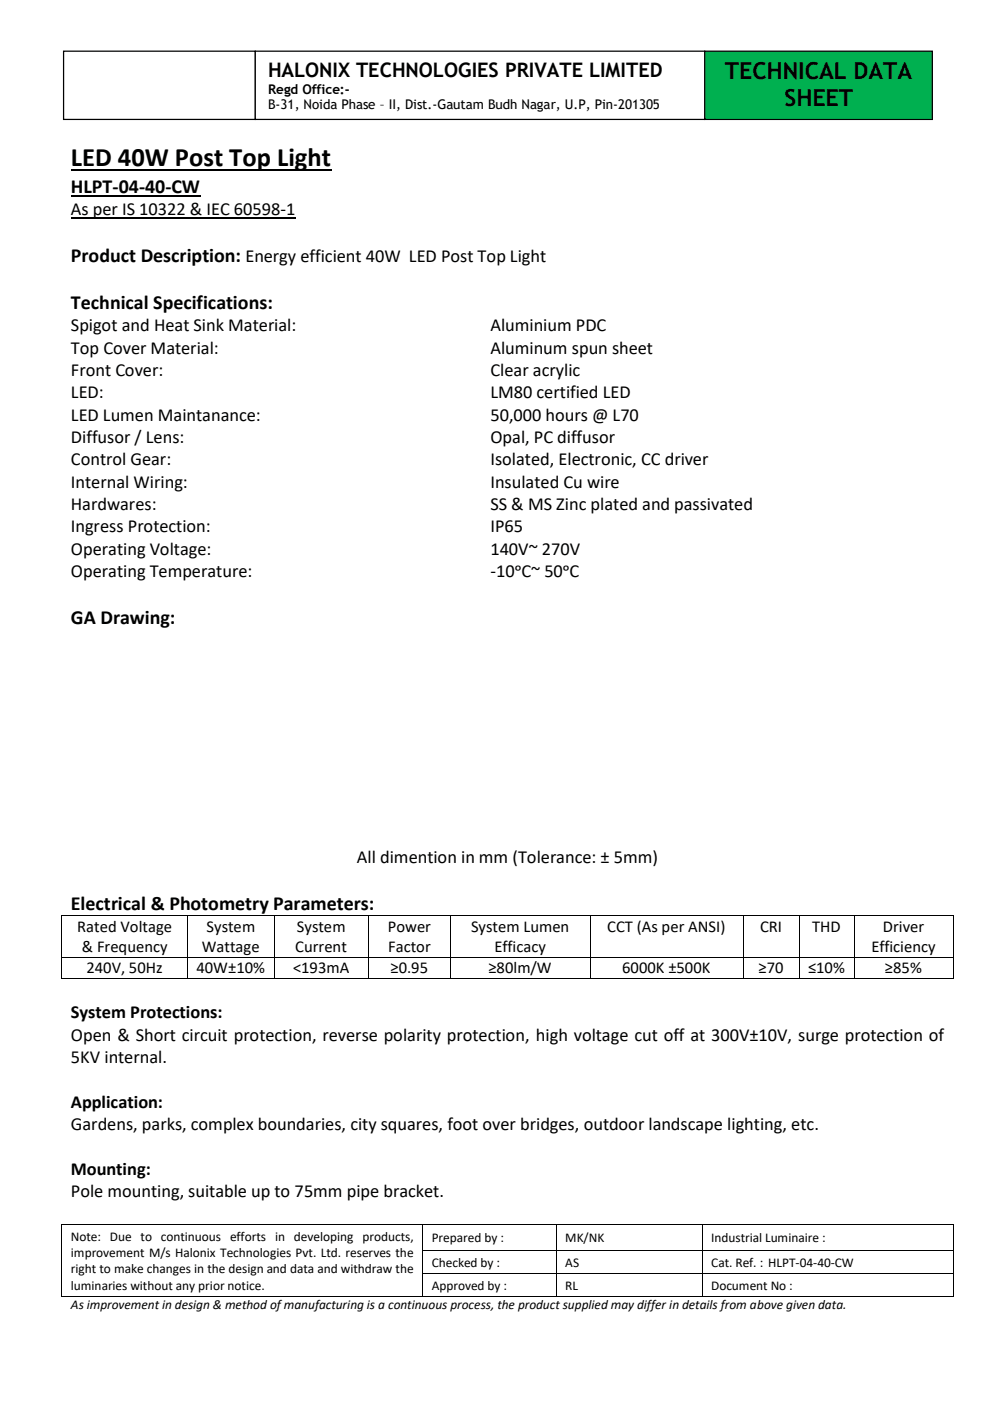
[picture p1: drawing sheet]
<svg xmlns="http://www.w3.org/2000/svg" width="210mm" height="297mm" viewBox="0 0 210 297" stroke-linecap="round" stroke-linejoin="round" font-family="sans-serif">
<defs><g id="words">
<text font-size="5.6" x="15" y="35.3">LED 40W Post Top Light</text>
<g font-size="5">
<text x="153.7" y="16.7">TECHNICAL DATA</text>
<text x="166.3" y="22.4">SHEET</text>
</g>
<g font-size="4.2">
<text x="56.8" y="16.3">HALONIX TECHNOLOGIES PRIVATE LIMITED</text>
<text x="15" y="40.9">HLPT-04-40-CW</text>
<text x="15" y="55.5">Product Description: Energy efficient 40W LED Post Top Light</text>
<text x="15" y="65.4">Technical Specifications:</text>
<text x="15" y="132.2">GA Drawing:</text>
<text x="15" y="192.9">Electrical &amp; Photometry Parameters:</text>
</g>
<g font-size="3.9">
<text x="15" y="45.6">As per IS 10322 &amp; IEC 60598-1</text>
<text x="15" y="70.2">Spigot and Heat Sink Material:</text>
<text x="103.9" y="70.2">Aluminium PDC</text>
<text x="15" y="74.9">Top Cover Material:</text>
<text x="103.9" y="74.9">Aluminum spun sheet</text>
<text x="15" y="79.7">Front Cover:</text>
<text x="103.9" y="79.7">Clear acrylic</text>
<text x="15" y="84.4">LED:</text>
<text x="15" y="89.2">LED Lumen Maintanance:</text>
<text x="103.9" y="84.4">LM80 certified LED</text>
<text x="103.9" y="89.2">50,000 hours @ L70</text>
<text x="15" y="93.9">Diffusor / Lens:</text>
<text x="103.9" y="93.9">Opal, PC diffusor</text>
<text x="15" y="98.6">Control Gear:</text>
<text x="103.9" y="98.6">Isolated, Electronic, CC driver</text>
<text x="15" y="103.4">Internal Wiring:</text>
<text x="103.9" y="103.4">Insulated Cu wire</text>
<text x="15" y="108.1">Hardwares:</text>
<text x="15" y="112.8">Ingress Protection:</text>
<text x="103.9" y="108.1">SS &amp; MS Zinc plated and passivated</text>
<text x="103.9" y="112.8">IP65</text>
<text x="15" y="117.6">Operating Voltage:</text>
<text x="103.9" y="117.6">140V~ 270V</text>
<text x="15" y="122.3">Operating Temperature:</text>
<text x="103.9" y="122.3">-10ᵒC~ 50ᵒC</text>
<text x="75.7" y="183">All dimention in mm (Tolerance: ± 5mm)</text>
<text x="15" y="215.8">System Protections:</text>
<text x="15" y="220.5">Open &amp; Short circuit protection, reverse polarity protection, high voltage cut off at 300V±10V, surge protection of</text>
<text x="15" y="225.3">5KV internal.</text>
<text x="15" y="234.8">Application:</text>
<text x="15" y="239.5">Gardens, parks, complex boundaries, city squares, foot over bridges, outdoor landscape lighting, etc.</text>
<text x="15" y="249">Mounting:</text>
<text x="15" y="253.7">Pole mounting, suitable up to 75mm pipe bracket.</text>
</g>
<g font-size="3.5">
<text x="16.4" y="197.5">Rated Voltage</text>
<text x="43.8" y="197.5">System</text>
<text x="62.9" y="197.5">System</text>
<text x="82.2" y="197.5">Power</text>
<text x="99.8" y="197.5">System Lumen</text>
<text x="128.7" y="197.5">CCT (As per ANSI)</text>
<text x="161.1" y="197.5">CRI</text>
<text x="172.2" y="197.5">THD</text>
<text x="187.1" y="197.5">Driver</text>
<text x="17.4" y="201.8">&amp; Frequency</text>
<text x="42.8" y="201.8">Wattage</text>
<text x="62.6" y="201.8">Current</text>
<text x="82.3" y="201.8">Factor</text>
<text x="104.8" y="201.8">Efficacy</text>
<text x="184.7" y="201.8">Efficiency</text>
<text x="18.3" y="206.3">240V, 50Hz</text>
<text x="41.7" y="206.3">40W±10%</text>
<text x="62.1" y="206.3">&lt;193mA</text>
<text x="82.8" y="206.3">≥0.95</text>
<text x="103.5" y="206.3">≥80lm/W</text>
<text x="131.9" y="206.3">6000K ±500K</text>
<text x="160.8" y="206.3">≥70</text>
<text x="171.3" y="206.3">≤10%</text>
<text x="187.6" y="206.3">≥85%</text>
</g>
<g font-size="2.8">
<text x="56.8" y="19.9">Regd Office:-</text>
<text x="56.8" y="23.2">B-31, Noida Phase – II, Dist.-Gautam Budh Nagar, U.P, Pin-201305</text>
<text x="15" y="263">Note: Due to continuous efforts in developing products,</text>
<text x="91.5" y="263.3">Prepared by :</text>
<text x="119.8" y="263.3">MK/NK</text>
<text x="150.7" y="263.3">Industrial Luminaire :</text>
<text x="15" y="266.4">improvement M/s Halonix Technologies Pvt. Ltd. reserves the</text>
<text x="15" y="269.9">right to make changes in the design and data and withdraw the</text>
<text x="91.5" y="268.4">Checked by :</text>
<text x="119.8" y="268.4">AS</text>
<text x="150.7" y="268.4">Cat. Ref. : HLPT-04-40-CW</text>
<text x="15" y="273.3">luminaries without any prior notice.</text>
<text x="91.5" y="273.3">Approved by :</text>
<text x="119.8" y="273.3">RL</text>
<text x="150.7" y="273.3">Document No :</text>
<text x="15" y="277.5">As improvement in design &amp; method of manufacturing is a continuous process, the product supplied may differ in details from above given data.</text>
</g>
</g></defs>
<path d="M15 36.1h55.2" fill="none" stroke="#000" stroke-width=".38"/>
<path d="M15 41.5h27.4" fill="none" stroke="#000" stroke-width=".3"/>
<path d="M15 46.2h47.6" fill="none" stroke="#000" stroke-width=".25"/>
<g fill="#000">
<path d="M13 194h.2v.2h-.2z" fill-rule="evenodd"/>
<path d="M13 194h.2v.2h-.2z" fill-rule="evenodd"/>
<path d="M39.7 194h.2v.2h-.2z" fill-rule="evenodd"/>
<path d="M58.1 194h.2v.2h-.2z" fill-rule="evenodd"/>
<path d="M78 194h.2v.2h-.2z" fill-rule="evenodd"/>
<path d="M95.4 194h.2v.2h-.2z" fill-rule="evenodd"/>
<path d="M125 194h.2v.2h-.2z" fill-rule="evenodd"/>
<path d="M157.5 194h.2v.2h-.2z" fill-rule="evenodd"/>
<path d="M169.3 194h.2v.2h-.2z" fill-rule="evenodd"/>
<path d="M181 194h.2v.2h-.2z" fill-rule="evenodd"/>
<path d="M201.9 194h.2v.2h-.2z" fill-rule="evenodd"/>
<path d="M201.9 194h.2v.2h-.2z" fill-rule="evenodd"/>
<path d="M13 202.8h.2v.1h-.2z" fill-rule="evenodd"/>
<path d="M13 207.2h.2v.2h-.2z" fill-rule="evenodd"/>
<path d="M13 207.2h.2v.2h-.2z" fill-rule="evenodd"/>
<path d="M39.7 202.8h.2v.1h-.2z" fill-rule="evenodd"/>
<path d="M39.7 207.2h.2v.2h-.2z" fill-rule="evenodd"/>
<path d="M58.1 202.8h.2v.1h-.2z" fill-rule="evenodd"/>
<path d="M58.1 207.2h.2v.2h-.2z" fill-rule="evenodd"/>
<path d="M78 202.8h.2v.1h-.2z" fill-rule="evenodd"/>
<path d="M78 207.2h.2v.2h-.2z" fill-rule="evenodd"/>
<path d="M95.4 202.8h.2v.1h-.2z" fill-rule="evenodd"/>
<path d="M95.4 207.2h.2v.2h-.2z" fill-rule="evenodd"/>
<path d="M125 202.8h.2v.1h-.2z" fill-rule="evenodd"/>
<path d="M125 207.2h.2v.2h-.2z" fill-rule="evenodd"/>
<path d="M157.5 202.8h.2v.1h-.2z" fill-rule="evenodd"/>
<path d="M157.5 207.2h.2v.2h-.2z" fill-rule="evenodd"/>
<path d="M169.3 202.8h.2v.1h-.2z" fill-rule="evenodd"/>
<path d="M169.3 207.2h.2v.2h-.2z" fill-rule="evenodd"/>
<path d="M181 202.8h.2v.1h-.2z" fill-rule="evenodd"/>
<path d="M181 207.2h.2v.2h-.2z" fill-rule="evenodd"/>
<path d="M201.9 202.8h.2v.1h-.2z" fill-rule="evenodd"/>
<path d="M201.9 207.2h.2v.2h-.2z" fill-rule="evenodd"/>
<path d="M201.9 207.2h.2v.2h-.2z" fill-rule="evenodd"/>
<path d="M13 259.5h.2v.2h-.2z" fill-rule="evenodd"/>
<path d="M13 259.5h.2v.2h-.2z" fill-rule="evenodd"/>
<path d="M89.6 259.5h.1v.2h-.1z" fill-rule="evenodd"/>
<path d="M117.9 259.5h.2v.2h-.2z" fill-rule="evenodd"/>
<path d="M148.8 259.5h.1v.2h-.1z" fill-rule="evenodd"/>
<path d="M201.9 259.5h.2v.2h-.2z" fill-rule="evenodd"/>
<path d="M201.9 259.5h.2v.2h-.2z" fill-rule="evenodd"/>
<path d="M13 265h.2v.1h-.2z" fill-rule="evenodd"/>
<path d="M13 269.9h.2v.1h-.2z" fill-rule="evenodd"/>
<path d="M13 274.7h.2v.1h-.2z" fill-rule="evenodd"/>
<path d="M13 274.7h.2v.1h-.2z" fill-rule="evenodd"/>
<path d="M89.6 265h.1v.1h-.1z" fill-rule="evenodd"/>
<path d="M89.6 269.9h.1v.1h-.1z" fill-rule="evenodd"/>
<path d="M89.6 274.7h.1v.1h-.1z" fill-rule="evenodd"/>
<path d="M117.9 265h.2v.1h-.2z" fill-rule="evenodd"/>
<path d="M117.9 269.9h.2v.1h-.2z" fill-rule="evenodd"/>
<path d="M117.9 274.7h.2v.1h-.2z" fill-rule="evenodd"/>
<path d="M148.8 265h.1v.1h-.1z" fill-rule="evenodd"/>
<path d="M148.8 269.9h.1v.1h-.1z" fill-rule="evenodd"/>
<path d="M148.8 274.7h.1v.1h-.1z" fill-rule="evenodd"/>
<path d="M201.9 265h.2v.1h-.2z" fill-rule="evenodd"/>
<path d="M201.9 269.9h.2v.1h-.2z" fill-rule="evenodd"/>
<path d="M201.9 274.7h.2v.1h-.2z" fill-rule="evenodd"/>
<path d="M201.9 274.7h.2v.1h-.2z" fill-rule="evenodd"/>
</g>
<g fill="none" stroke="#000" stroke-width=".21">
<path d="M13.1 194.2v8.6M13.2 194.1h26.5M39.8 194.2v8.6M39.9 194.1h18.2M58.2 194.2v8.6M58.3 194.1h19.7M78.1 194.2v8.6M78.2 194.1h17.2M95.5 194.2v8.6M95.6 194.1h29.4M125.1 194.2v8.6M125.2 194.1h32.3"/>
<path d="M157.6 194.2v8.6M157.7 194.1h11.6M169.4 194.2v8.6M169.5 194.1h11.5M181.1 194.2v8.6M181.2 194.1h20.7M202 194.2v8.6M13.1 202.9v4.3M13.2 202.8h26.5M13.2 207.3h26.5M39.8 202.9v4.3M39.9 202.8h18.2"/>
<path d="M39.9 207.3h18.2M58.2 202.9v4.3M58.3 202.8h19.7M58.3 207.3h19.7M78.1 202.9v4.3M78.2 202.8h17.2M78.2 207.3h17.2M95.5 202.9v4.3M95.6 202.8h29.4M95.6 207.3h29.4M125.1 202.9v4.3M125.2 202.8h32.3"/>
<path d="M125.2 207.3h32.3M157.6 202.9v4.3M157.7 202.8h11.6M157.7 207.3h11.6M169.4 202.9v4.3M169.5 202.8h11.5M169.5 207.3h11.5M181.1 202.9v4.3M181.2 202.8h20.7M181.2 207.3h20.7M202 202.9v4.3M13.1 259.7v5.3"/>
<path d="M13.2 259.6h76.4M89.6 259.7v5.3M89.7 259.6h28.2M118 259.7v5.3M118.1 259.6h30.7M148.8 259.7v5.3M148.9 259.6h53M202 259.7v5.3M13.1 265.1v4.8M13.1 270v4.7M13.2 274.7h76.4M89.6 265.1v4.8"/>
<path d="M89.6 270v4.7M89.7 265h28.2M89.7 270h28.2M89.7 274.7h28.2M118 265.1v4.8M118 270v4.7M118.1 265h30.7M118.1 270h30.7M118.1 274.7h30.7M148.8 265.1v4.8M148.8 270v4.7M148.9 265h53"/>
<path d="M148.9 270h53M148.9 274.7h53M202 265.1v4.8M202 270v4.7"/>
</g>
<path d="M149.4 10.8h48.2v14.5h-48.2z" fill-rule="evenodd" fill="#00b050"/>
<path d="M149.4 10.8h48.2v14.5h-48.2z" fill="none" stroke="#000" stroke-width=".26"/>
<path d="M13.5 10.8h40.6v14.5h-40.6z" fill-rule="evenodd" fill="#fff"/>
<path d="M13.5 10.8h40.6v14.5h-40.6z" fill="none" stroke="#000" stroke-width=".26"/>
<path d="M54.1 10.8h95.3v14.5h-95.3z" fill-rule="evenodd" fill="#fff"/>
<path d="M54.1 10.8h95.3v14.5h-95.3z" fill="none" stroke="#000" stroke-width=".26"/>
<use href="#words"/>
</svg>
